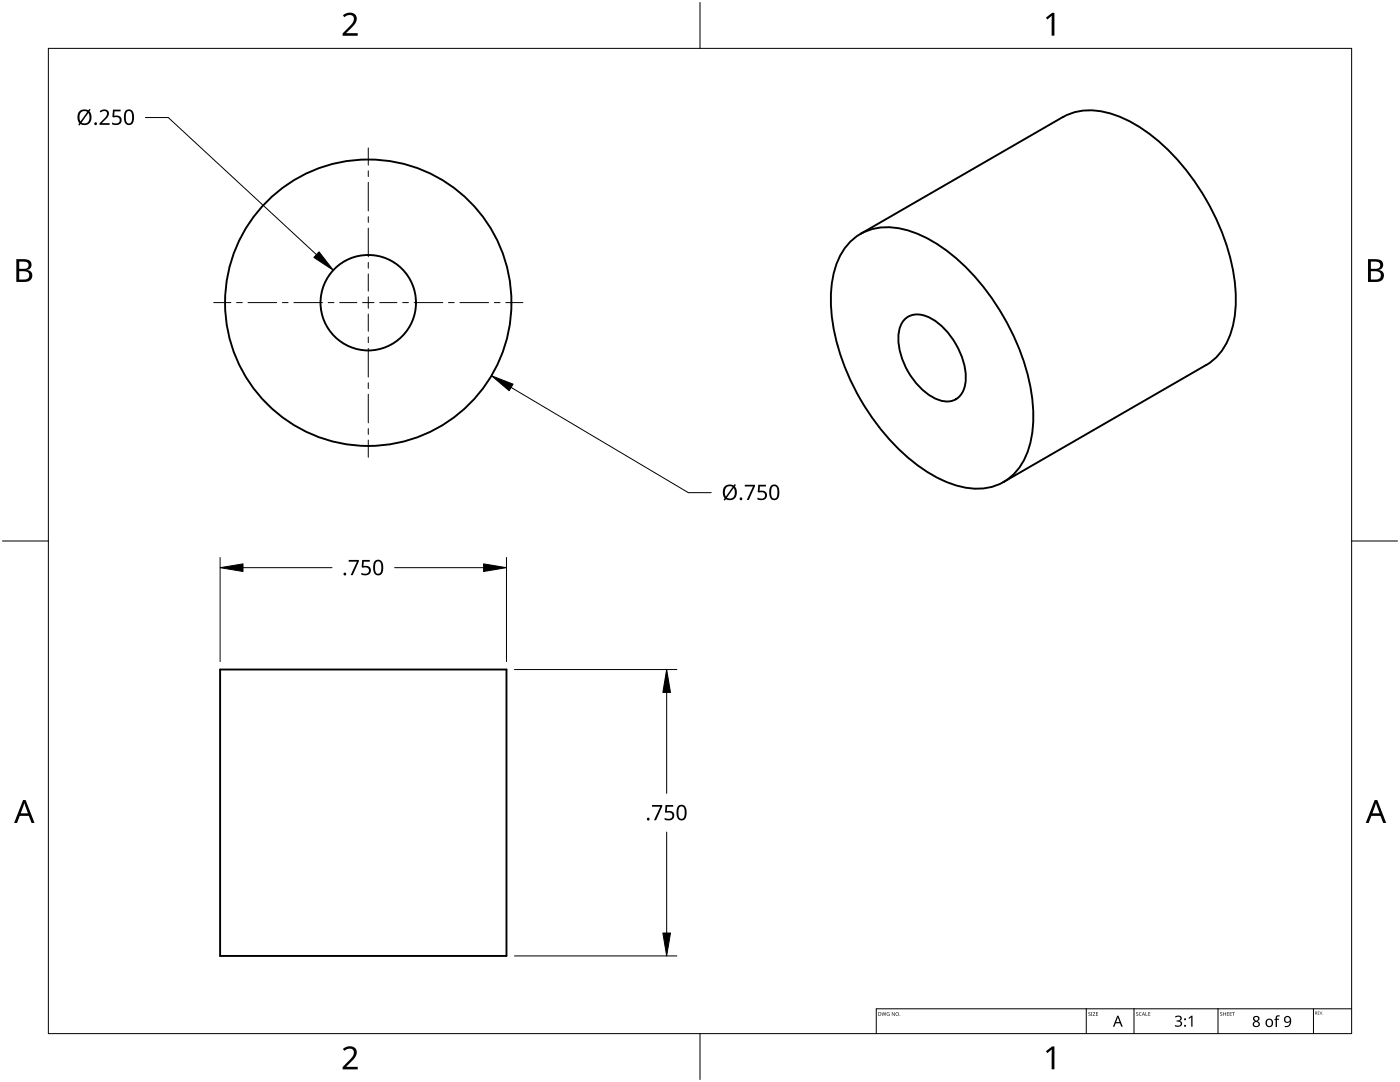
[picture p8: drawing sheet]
<svg xmlns="http://www.w3.org/2000/svg" width="279mm" height="216mm" viewBox="0 0 279 216" stroke-linecap="round" stroke-linejoin="round" font-family="sans-serif">
<g fill="none" stroke="#000" stroke-width=".38">
<path d="M169.5 48.5a10.8 10.8 0 0 1 10.9-2.7 29.1 29.1 0 0 1 14.4 9.6 46.5 46.5 0 0 1 11.3 24.8 19.3 19.3 0 0 1-2.7 13.1 10.5 10.5 0 0 1-11.7 3.8 29.4 29.4 0 0 1-14.4-9.7 45.2 45.2 0 0 1-11.5-26.7 16.8 16.8 0 0 1 3.7-12.2zM171.7 46.7l40.4-23.3a13 13 0 0 1 11.9 .1 37.4 37.4 0 0 1 15.4 14.2 41.9 41.9 0 0 1 7.2 23 14.7 14.7 0 0 1-4.7 11.3l-1.2 .9M180.6 63.7a4.2 4.2 0 0 1 4.9-.3 14.7 14.7 0 0 1 7.2 12.4 4 4 0 0 1-3.5 4.3 8.5 8.5 0 0 1-6.4-3.7 13.7 13.7 0 0 1-3.4-10.4l.7-1.7zM240.7 72.8l-40.4 23.4M43.9 133.6h57.2v57.1h-57.2z"/>
<circle cx="73.5" cy="60.4" r="28.6"/>
<circle cx="73.5" cy="60.4" r="9.5"/>
</g>
<path d="M9.7 9.7h260v196.5h-260z" fill="none" stroke="#000" stroke-width=".2"/>
<path d="M139.7 .5v9.2M.5 108h9.2M269.7 108h9.2M139.7 206.2v9.2" fill="none" stroke="#000" stroke-width=".2"/>
<g fill="#000">
<path d="M68.4 3.1a1.64 1.64 0 0 1 2.8 .4 2.52 2.52 0 0 1-1.2 2.2l-.9 .9h2.3v.5h-3v-.4l1.2-1.2a1.95 1.95 0 0 0 .9-2.2 1.23 1.23 0 0 0-1.8 .1zM208.7 3.5l1.3-.9h.4v4.5h-.5v-4l-.9 .8zM68.4 209.3a1.64 1.64 0 0 1 2.8 .4 2.52 2.52 0 0 1-1.2 2.2l-.9 1h2.3v.5h-3v-.5l1.2-1.2a1.95 1.95 0 0 0 .9-2.1 1.23 1.23 0 0 0-1.8 .1zM208.7 209.8l1.3-1h.4v4.6h-.5v-4l-.9 .7z"/>
<path d="M3.3 51.7h1.3a1.28 1.28 0 0 1 1.7 1.3 1.04 1.04 0 0 1-.9 .9 1.23 1.23 0 0 1 1 1.5 1.23 1.23 0 0 1-1.5 .9h-1.6zM3.8 54.1v1.7h1a.86 .86 0 0 0 1-.9 .86 .86 0 0 0-1.1-.8zM3.8 52.2v1.4h.9a.78 .78 0 0 0 1-.7 .78 .78 0 0 0-1.1-.7z"/>
<path d="M273 51.7h1.3a1.28 1.28 0 0 1 1.7 1.3 1.04 1.04 0 0 1-.8 .9 1.23 1.23 0 0 1 1 1.5 1.23 1.23 0 0 1-1.6 .9h-1.6zM273.6 54.1v1.7h.9a.86 .86 0 0 0 1.1-.9 .86 .86 0 0 0-1.1-.8zM273.6 52.2v1.4h.8a.78 .78 0 0 0 1-.7 .78 .78 0 0 0-1.1-.7z"/>
<path d="M4.6 159.6h.5l1.8 4.6h-.6l-.6-1.4h-1.8l-.5 1.4h-.6zM4.8 160.2l-.7 2.1h1.5z"/>
<path d="M274.3 159.6h.6l1.7 4.6h-.6l-.5-1.4h-1.8l-.6 1.4h-.5zM274.6 160.2l-.7 2.1h1.4z"/>
</g>
<path d="M216.8 201.3v4.9M226.3 201.3v4.9M243.1 201.3v4.9M262.1 201.3v4.9M269.7 201.3h-94.8v4.9" fill="none" stroke="#000" stroke-width=".2"/>
<g fill="#000">
<path d="M175.9 202l.3 .6 .2-.6 .2 .6 .3-.6-.2 .7-.3-.6-.3 .6zM177 202.1l.5-.1-.3 .1-.2 .2 .3 .3h.2v-.2l-.2-.1h.2v.4l-.5-.1zM178 202l.5 .6 .1-.6v.7l-.5-.6-.1 .6zM217.2 202h.3l.1 .1a.18 .18 0 0 0-.2 0 .18 .18 0 0 0-.1 .2 .18 .18 0 0 0 .3 0 .23 .23 0 0 1-.1 .4 .23 .23 0 0 1-.3-.1 .18 .18 0 0 0 .3 .1 .18 .18 0 0 0 0-.3l-.3-.2zM217.7 202h.3v.7h-.3zM218.1 202h.5l-.4 .6 .4 .1h-.5l.4-.7zM218.7 202h.4h-.3v.3h.3l-.3 .1v.2l.3 .1h-.4zM226.8 202h.2l.1 .1a.18 .18 0 0 0-.2 0 .18 .18 0 0 0 0 .2 .18 .18 0 0 0 .2 0 .23 .23 0 0 1 0 .4 .23 .23 0 0 1-.4-.1 .18 .18 0 0 0 .3 .1 .18 .18 0 0 0 0-.3l-.2-.2zM227.4 202.1l.2-.1 .2 .1a.29 .29 0 0 0-.4 .2 .29 .29 0 0 0 .4 .3l-.1 .1-.3-.1zM228.6 202l.1 .6 .3 .1h-.4zM229.2 202h.4h-.3v.3h.2l-.2 .1v.2l.3 .1h-.4zM234.5 202.9a.73 .73 0 0 1 .9-.3 .73 .73 0 0 1 .4 .8l-.4 .3a.62 .62 0 0 1 .5 .8 .62 .62 0 0 1-.8 .4l-.6-.1v-.3l.3 .1a.49 .49 0 0 0 .7 0 .49 .49 0 0 0 0-.7l-.7-.1v-.2a.46 .46 0 0 0 .6 0 .46 .46 0 0 0 0-.7h-.4l-.4 .2z"/>
<path d="M237.2 203.1l.6-.4h.2v2.2h-.3v-1.9l-.4 .3zM243.5 202h.3l.1 .1a.18 .18 0 0 0-.3 0 .18 .18 0 0 0 0 .2 .18 .18 0 0 0 .3 0 .23 .23 0 0 1-.1 .4 .23 .23 0 0 1-.3-.1 .18 .18 0 0 0 .2 .1 .18 .18 0 0 0 .1-.3l-.3-.2zM244.1 202l.1 .3h.4v-.3v.7v-.3h-.4l-.1 .3zM244.8 202h.5h-.4v.3h.3l-.3 .1v.2l.4 .1h-.5zM245.4 202h.4h-.3v.3h.3l-.3 .1v.2l.3 .1h-.4zM245.9 202h.5h-.2v.7l-.1-.7zM254.7 202.7l.3-.1h.4v.3l-.4-.1-.1 .2-.1 .3h.5v.2h-.5v1.4h-.2v-1.4h-.3v-.1l.3-.1zM263 201.8h.3l-.2 .1v.2h.2l-.2 .1v.2l.2 .1h-.3zM263.4 201.8l.2 .6 .3-.6-.2 .7z"/>
<path d="M175.3 202l.5 .1 .1 .3-.2 .2-.4 .1zM175.4 202v.6h.2l.1-.4z"/>
<path d="M178.7 202.3a.37 .37 0 0 1 .7 0 .37 .37 0 0 1-.7 0zM178.8 202.3a.3 .3 0 0 0 .6 0 .3 .3 0 0 0-.6 0z"/>
<path d="M223 202.7h.2l.9 2.2h-.3l-.3-.7h-.8l-.3 .7h-.3zM223.1 203l-.4 .9h.7z"/>
<path d="M228.2 202l.3 .7-.2-.2h-.2l-.2 .2zM228.2 202.1l-.1 .3h.2z"/>
<path d="M250.2 202.9l.5-.2a.54 .54 0 0 1 .7 .4 .54 .54 0 0 1-.4 .7 .65 .65 0 0 1 .4 .9 .65 .65 0 0 1-1 .2 .59 .59 0 0 1-.4-.6 .59 .59 0 0 1 .4-.5l-.3-.4zM250.3 204.4a.43 .43 0 0 0 .8 0 .43 .43 0 0 0-.8 0zM250.3 203.3a.4 .4 0 0 0 .8 0 .4 .4 0 0 0-.8 0z"/>
<path d="M252.8 203.5a.77 .77 0 0 1 .8-.2 .77 .77 0 0 1 .5 .8 .81 .81 0 0 1-1.1 .8 .81 .81 0 0 1-.3-1.3zM253 203.6l-.2 .5a.52 .52 0 0 0 .6 .6 .52 .52 0 0 0 .4-.7 .48 .48 0 0 0-.3-.5 .48 .48 0 0 0-.5 .1z"/>
<path d="M256.4 202.9a.83 .83 0 0 1 1.1 0 .83 .83 0 0 1 .2 1.1 .96 .96 0 0 1-1.3 .9v-.2h.5l.3-.2 .2-.6a.68 .68 0 0 1-1 0 .68 .68 0 0 1 0-1zM256.5 203.4a.48 .48 0 0 0 .9 0 .48 .48 0 0 0-.9 0z"/>
<path d="M262.5 201.8h.1a.17 .17 0 0 1 .2 .2 .17 .17 0 0 1-.1 .2l.2 .3-.4-.3v.3zM262.5 201.9v.2h.2v-.2z"/>
<circle cx="179.6" cy="202.6" r=".07"/>
<circle cx="236.5" cy="204.7" r=".2"/>
<circle cx="236.5" cy="203.4" r=".2"/>
<circle cx="264" cy="202.4" r=".06"/>
</g>
<g fill="none" stroke="#000" stroke-width=".2">
<path d="M73.5 29.5v3.4M73.5 34.1v1.1M73.5 36.4v5.7M73.5 43.2v1.2M73.5 45.5v5.7M73.5 52.4v1.1M73.5 54.7v3.4M73.5 59.2v2.3M46.1 60.4h-3.5M48.4 60.4h-1.2M55.2 60.4h-5.7M57.5 60.4h-1.1"/>
<path d="M64.4 60.4h-5.8M66.6 60.4h-1.1M71.2 60.4h-3.4M72.4 60.4h2.2M73.5 62.7v3.4M73.5 67.2v1.2M73.5 69.5v5.7M73.5 76.4v1.1M73.5 78.7v5.7M75.8 60.4h3.4M80.4 60.4h1.1M82.6 60.4h5.8"/>
<path d="M89.5 60.4h1.1M91.8 60.4h5.7M98.6 60.4h1.2M100.9 60.4h3.5M73.5 85.5v1.2M73.5 87.8v3.4"/>
</g>
<path d="M29 23.5h4.6l29.6 27.3M102 77.3l35.4 21h4.5M43.9 111.2v20.8M48.5 113.3h17.8M96.5 113.3h-17.7M101.1 111.2v20.8M133 138.2v20.1M135.1 133.6h-32.4M133 166v20.2M135.1 190.7h-32.4" fill="none" stroke="#000" stroke-width=".2"/>
<g fill="#000">
<path d="M19.9 22.2a1.01 1.01 0 0 1 1.2-.4 1.01 1.01 0 0 1 .6 1l-.2 .6-1.2 1.2h1.6v.3h-2v-.3l1.1-1.1a.72 .72 0 0 0 .4-.7 .72 .72 0 0 0-.5-.6l-.8 .2zM22.5 21.9h1.6v.3h-1.2l-.1 .9a1.02 1.02 0 0 1 1.5 .8 1.02 1.02 0 0 1-1.4 1l-.5-.1v-.4a.88 .88 0 0 0 .9 .3 .88 .88 0 0 0 .6-.9 .85 .85 0 0 0-1.3-.4l-.2-.1zM148.6 96.7h2.1v.3l-1.3 2.8h-.4l1.3-2.7h-1.7zM151.3 96.7h1.6v.4h-1.2l-.1 .8a1.02 1.02 0 0 1 1.5 .9 1.02 1.02 0 0 1-1.4 1l-.6-.2v-.3a.88 .88 0 0 0 1 .2 .88 .88 0 0 0 .6-.8 .85 .85 0 0 0-1.3-.4l-.2-.1zM69.6 111.7h2v.3l-1.2 2.8h-.4l1.2-2.7h-1.6zM72.3 111.7h1.5v.4h-1.2l-.1 .9 .5-.1a.99 .99 0 0 1 1 1.2 .99 .99 0 0 1-1.4 .7l-.5-.2v-.3a.88 .88 0 0 0 1 .2 .88 .88 0 0 0 .5-.8 .85 .85 0 0 0-1.2-.4l-.2-.1zM130.1 160.6h2.1v.3l-1.3 2.8h-.4l1.3-2.7h-1.7zM132.8 160.6h1.5v.4h-1.2v.9a1.02 1.02 0 0 1 1.5 .8 1.02 1.02 0 0 1-1.4 1l-.6-.2v-.3a.88 .88 0 0 0 1 .2 .88 .88 0 0 0 .6-.8 .85 .85 0 0 0-1.3-.4l-.2-.1z"/>
<path d="M15.8 22.2l.9-.4 .9 .2 .2-.3 .3 .2-.2 .3a1.57 1.57 0 0 1 .2 2.1 1.57 1.57 0 0 1-2 .5l-.2 .2-.3-.1 .2-.3a2.01 2.01 0 0 1 0-2.4zM17.6 22.5l-1.3 2a1.08 1.08 0 0 0 1.3-.1 1.08 1.08 0 0 0 .2-1.3zM16.2 22.4a1.75 1.75 0 0 0-.1 1.8l1.3-1.9-.7-.1z"/>
<path d="M25.1 22a1.05 1.05 0 0 1 1.3 0 1.05 1.05 0 0 1 .3 1.2v.2a1.18 1.18 0 0 1-1.1 1.5 1.37 1.37 0 0 1-.9-1.7l.2-.8zM25.3 22.3a1.88 1.88 0 0 0 .3 2.3 .71 .71 0 0 0 .8-.9 1.17 1.17 0 0 0-.7-1.5z"/>
<path d="M144.6 97.1l.9-.4 .9 .2 .2-.3 .3 .2-.2 .3a1.57 1.57 0 0 1 .2 2 1.57 1.57 0 0 1-2 .5l-.2 .3-.3-.2 .2-.3a2.01 2.01 0 0 1 0-2.3zM146.4 97.4l-1.3 1.9a1.02 1.02 0 0 0 1.1 0 1.02 1.02 0 0 0 .4-1.1zM145 97.3a1.68 1.68 0 0 0-.1 1.8l1.3-1.9-.7-.2z"/>
<path d="M153.9 96.9a1.05 1.05 0 0 1 1.2 0 1.05 1.05 0 0 1 .4 1.2 1.3 1.3 0 0 1-1 1.7 1.22 1.22 0 0 1-1-1.6l.1-.8zM154.1 97.2a2.23 2.23 0 0 0 .1 2.2 .68 .68 0 0 0 .8-.1 .68 .68 0 0 0 .1-.8 1.17 1.17 0 0 0-.6-1.5z"/>
<path d="M74.9 111.9a1.05 1.05 0 0 1 1.2 0 1.05 1.05 0 0 1 .4 1.2v.1a1.18 1.18 0 0 1-1.1 1.6 1.37 1.37 0 0 1-.9-1.7l.1-.8zM75.1 112.2l-.2 .5v1.1a.6 .6 0 0 0 .6 .7 .6 .6 0 0 0 .6-.7 1.66 1.66 0 0 0-.5-1.8z"/>
<path d="M135.4 160.8a1.05 1.05 0 0 1 1.2 0 1.05 1.05 0 0 1 .4 1.2 1.28 1.28 0 0 1-1.1 1.7 1.37 1.37 0 0 1-.9-1.7l.1-.8zM135.6 161.1a2.23 2.23 0 0 0 .1 2.2 .68 .68 0 0 0 .8-.1 .68 .68 0 0 0 .1-.8 1.17 1.17 0 0 0-.6-1.5z"/>
<circle cx="19.1" cy="24.7" r=".28"/>
<circle cx="147.9" cy="99.5" r=".27"/>
<circle cx="68.8" cy="114.5" r=".28"/>
<circle cx="129.4" cy="163.4" r=".28"/>
</g>
<path d="M63.7 50.2l2.8 3.7-3.9-2.5zM98.1 75l4.3 1.6-.8 1.4zM43.9 113.3l4.6-.8v1.5zM96.5 112.5l4.6 .8-4.6 .7zM133 133.6l.8 4.6h-1.5zM132.3 186.2h1.5l-.8 4.5z" fill="#000" stroke="#000" stroke-width=".2"/>
</svg>
